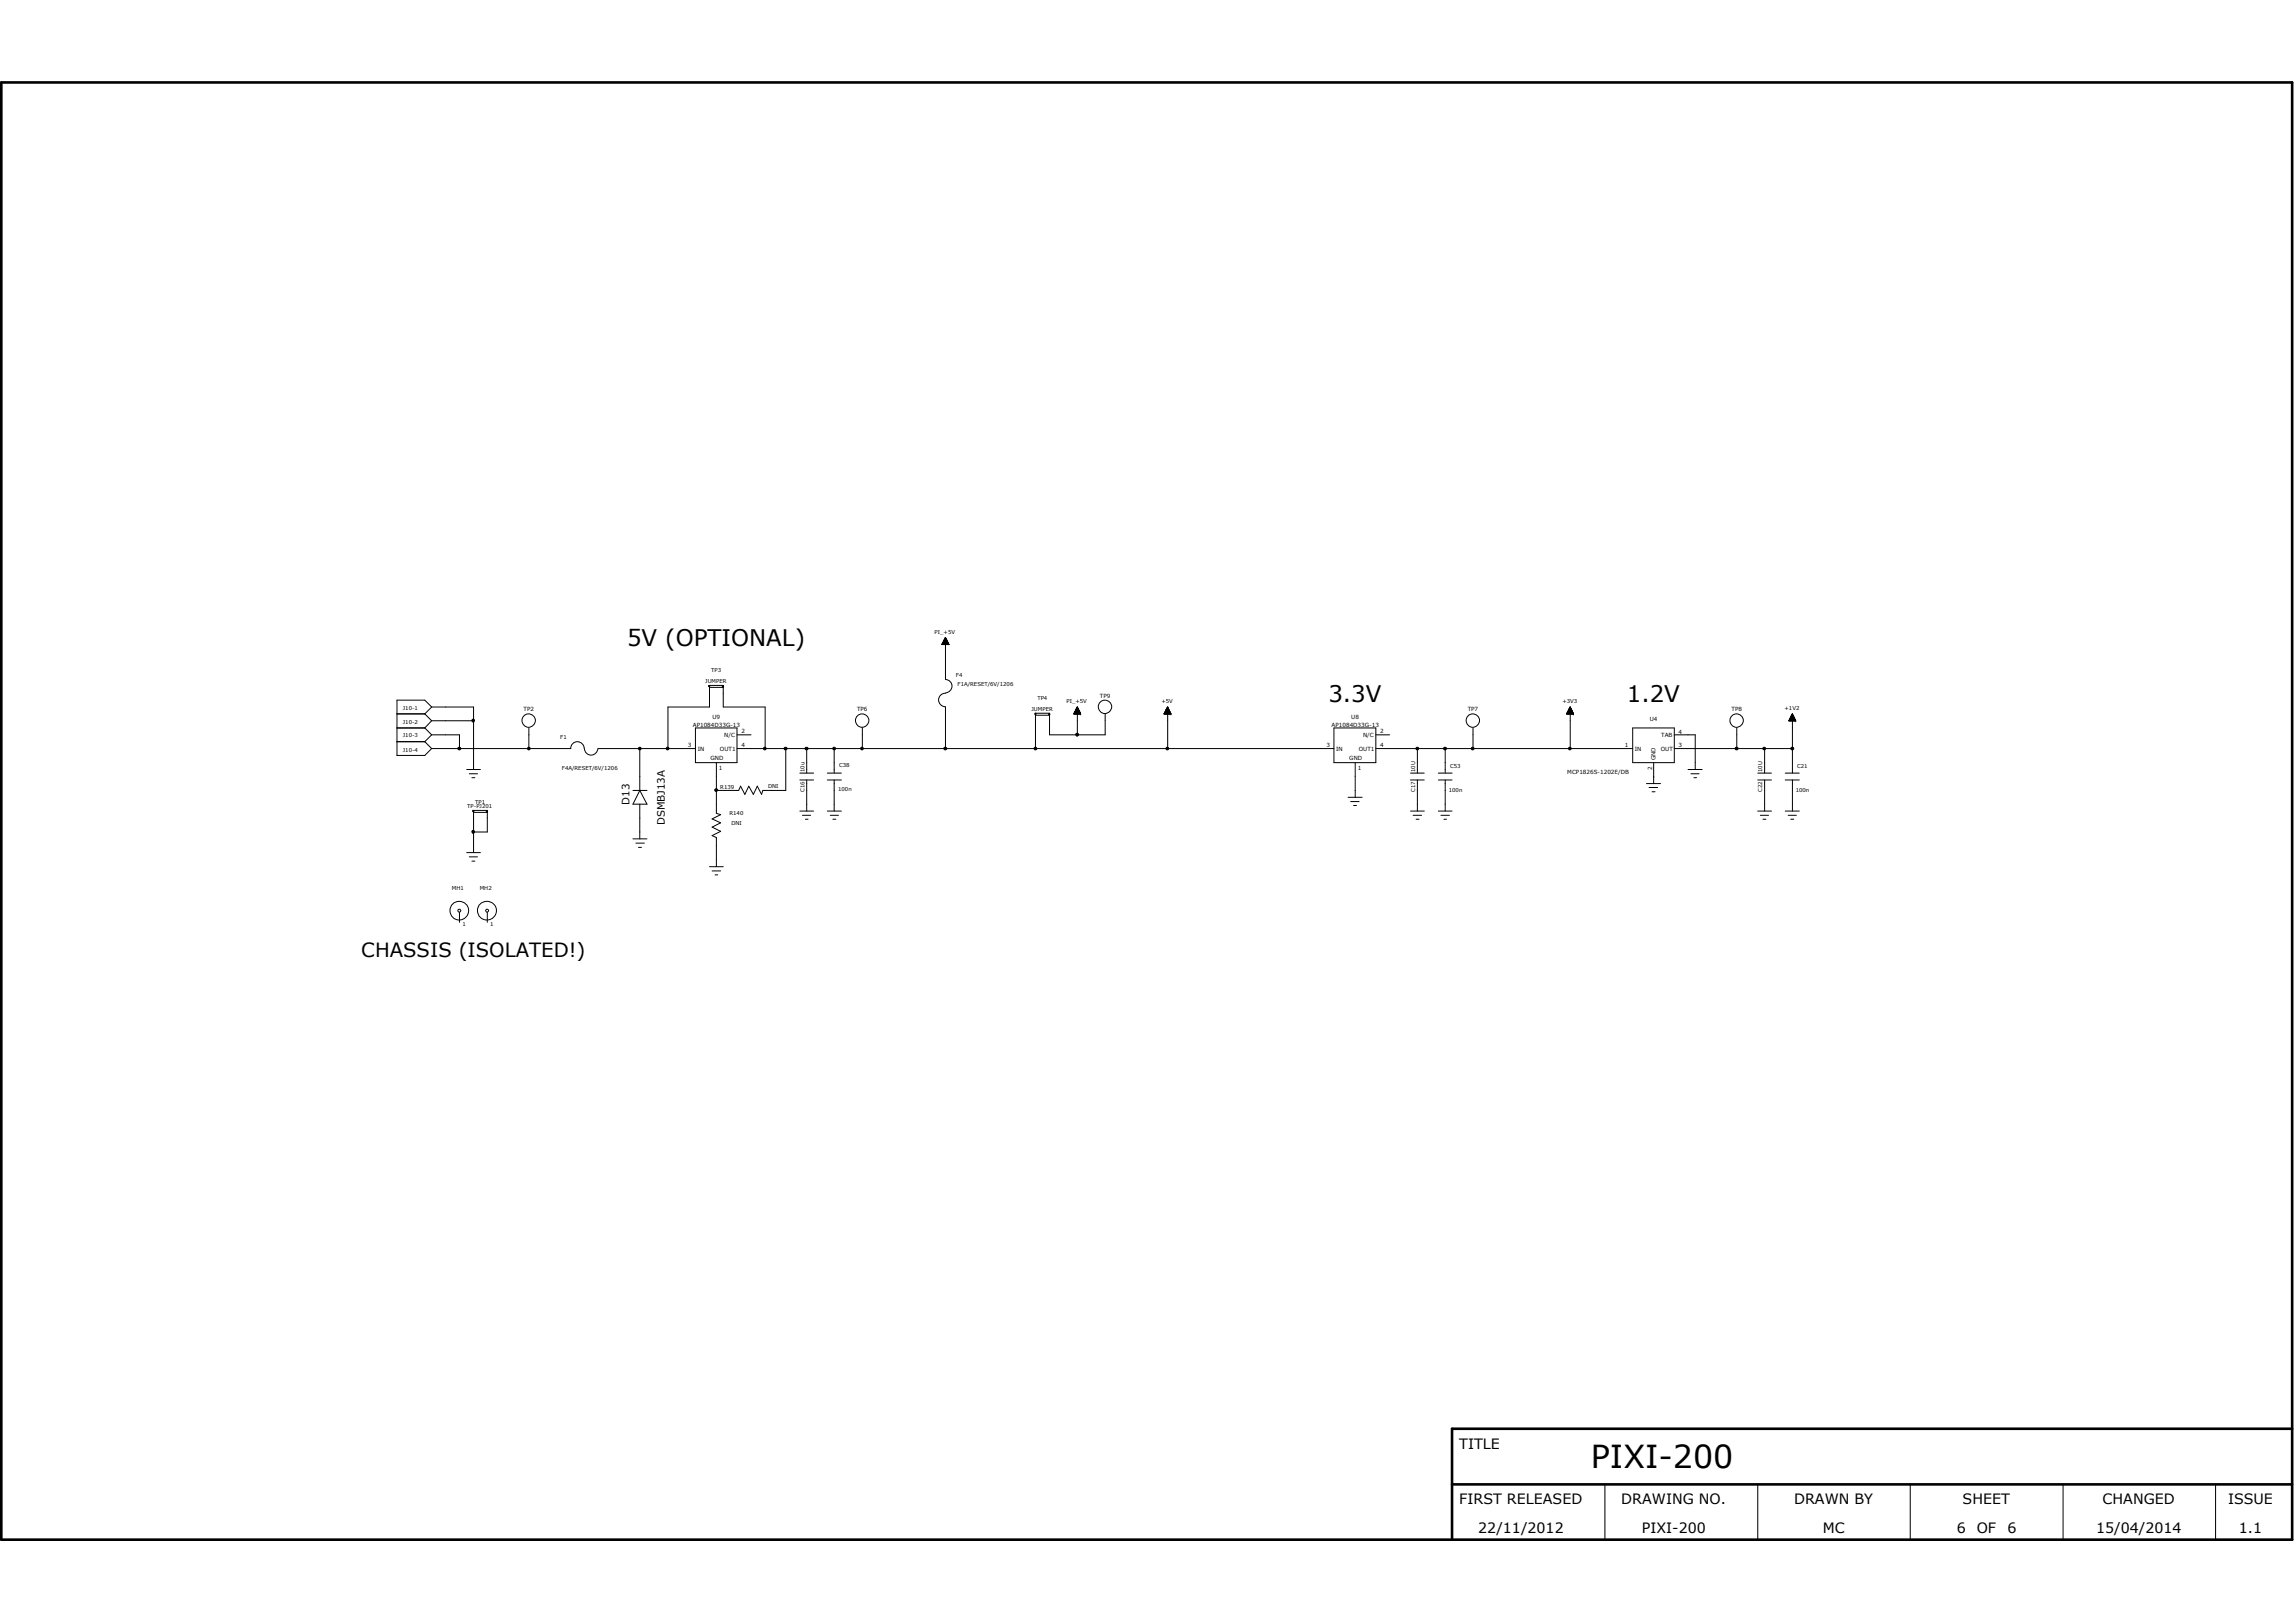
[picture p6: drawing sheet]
<svg xmlns="http://www.w3.org/2000/svg" width="297mm" height="210mm" viewBox="0 0 297 210" stroke-linecap="round" stroke-linejoin="round" font-family="sans-serif">
<defs><g id="words">
<text font-size="4.1" x="205.8" y="190">PIXI-200</text>
<g font-size="3">
<text x="81.1" y="83.7">5V (OPTIONAL)</text>
<text x="171.8" y="90.8">3.3V</text>
<text x="210.4" y="90.8">1.2V</text>
</g>
<text font-size="2.5" x="46.7" y="123.8">CHASSIS (ISOLATED!)</text>
<g font-size="1.8">
<text x="188.8" y="187.5">TITLE</text>
<text x="188.8" y="194.6">FIRST RELEASED</text>
<text x="209.7" y="194.6">DRAWING NO.</text>
<text x="232.1" y="194.6">DRAWN BY</text>
<text x="253.9" y="194.6">SHEET</text>
<text x="272" y="194.6">CHANGED</text>
<text x="288.2" y="194.6">ISSUE</text>
<text x="191.2" y="198.3">22/11/2012</text>
<text x="212.4" y="198.3">PIXI-200</text>
<text x="235.8" y="198.3">MC</text>
<text x="253.1" y="198.3">6</text>
<text x="255.7" y="198.3">OF</text>
<text x="259.7" y="198.3">6</text>
<text x="271.1" y="198.3">15/04/2014</text>
<text x="289.6" y="198.3">1.1</text>
</g>
<g font-size="1.3">
<text x="81.4" y="104.1" transform="rotate(-90 81.4 104.1)">D13</text>
<text x="86" y="106.8" transform="rotate(-90 86 106.8)">DSMBJ13A</text>
</g>
<g font-size=".7">
<text x="120.9" y="82.1">PI_+5V</text>
<text x="91.2" y="88.4">JUMPER</text>
<text x="92" y="87">TP3</text>
<text x="123.7" y="87.5">F4</text>
<text x="123.9" y="88.8">F1A/RESET/6V/1206</text>
<text x="52.1" y="91.9">J10-1</text>
<text x="52.1" y="93.6">J10-2</text>
<text x="52.1" y="95.4">J10-3</text>
<text x="67.7" y="92">TP2</text>
<text x="72.5" y="95.6">F1</text>
<text x="89.6" y="94">AP1084D33G-13</text>
<text x="92.2" y="93.1">U9</text>
<text x="93.7" y="95.3">N/C</text>
<text x="95.9" y="94.9">2</text>
<text x="110.9" y="92">TP6</text>
<text x="133.4" y="92">JUMPER</text>
<text x="134.2" y="90.6">TP4</text>
<text x="138" y="91">PI_+5V</text>
<text x="142.3" y="90.3">TP9</text>
<text x="150.2" y="91">+5V</text>
<text x="172.3" y="94">AP1084D33G-13</text>
<text x="174.8" y="93.1">U8</text>
<text x="176.3" y="95.3">N/C</text>
<text x="178.5" y="94.9">2</text>
<text x="189.9" y="92">TP7</text>
<text x="202.1" y="91">+3V3</text>
<text x="213.4" y="93.3">U4</text>
<text x="214.9" y="95.3">TAB</text>
<text x="217.1" y="94.9">4</text>
<text x="224" y="92">TP8</text>
<text x="230.8" y="91.9">+1V2</text>
<text x="52.1" y="97.2">J10-4</text>
<text x="72.7" y="99.6">F4A/RESET/6V/1206</text>
<text x="89" y="96.7">3</text>
<text x="90.3" y="97.1">IN</text>
<text x="91.9" y="98.4">GND</text>
<text x="93" y="99.6">1</text>
<text x="93.1" y="97.1">OUT1</text>
<text x="95.9" y="96.7">4</text>
<text x="104.1" y="99.9" transform="rotate(-90 104.1 99.9)">10u</text>
<text x="108.5" y="99.3">C38</text>
<text x="171.6" y="96.7">3</text>
<text x="172.8" y="97.1">IN</text>
<text x="174.5" y="98.4">GND</text>
<text x="175.6" y="99.6">1</text>
<text x="175.8" y="97.1">OUT1</text>
<text x="178.5" y="96.7">4</text>
<text x="183" y="99.9" transform="rotate(-90 183 99.9)">10U</text>
<text x="187.6" y="99.4">C53</text>
<text x="202.7" y="100.1">MCP1826S-1202E/DB</text>
<text x="210.2" y="96.7">1</text>
<text x="211.5" y="97.1">IN</text>
<text x="213.7" y="99.7" transform="rotate(-90 213.7 99.7)">2</text>
<text x="214.2" y="98.4" transform="rotate(-90 214.2 98.4)">GND</text>
<text x="214.8" y="97.1">OUT</text>
<text x="217.1" y="96.7">3</text>
<text x="228" y="99.9" transform="rotate(-90 228 99.9)">10U</text>
<text x="232.5" y="99.4">C21</text>
<text x="60.5" y="104.6">TP-PJ201</text>
<text x="61.5" y="104.1">TP1</text>
<text x="93.2" y="102.1">R139</text>
<text x="94.4" y="105.5">R140</text>
<text x="94.6" y="106.8">DNI</text>
<text x="99.4" y="102">DNI</text>
<text x="104.1" y="102.4" transform="rotate(-90 104.1 102.4)">C16</text>
<text x="108.4" y="102.3">100n</text>
<text x="183" y="102.4" transform="rotate(-90 183 102.4)">C17</text>
<text x="187.4" y="102.4">100n</text>
<text x="228" y="102.4" transform="rotate(-90 228 102.4)">C22</text>
<text x="232.3" y="102.4">100n</text>
<text x="58.5" y="115.2">MH1</text>
<text x="59.8" y="119.8">1</text>
<text x="62.1" y="115.2">MH2</text>
<text x="63.4" y="119.8">1</text>
</g>
</g></defs>
<g fill="none" stroke="#000" stroke-width=".13">
<path d="M51.4 94.2h3.5M51.4 92.4h3.5M51.4 96h3.5M54.9 92.4l.9 .9M54.9 94.2l.9 .9M54.9 96l.9 .9M55.8 96.9h18a.87 .87 0 0 1 .9-.9 .87 .87 0 0 1 .9 .9M55.8 95.1h3.6v1.8M55.8 91.5h5.5v8.1M55.8 91.5l-.9 .9M55.8 91.5l-.9-.9h-3.5v7.1h3.5l.9-.8M55.8 93.3h5.5"/>
<path d="M55.8 93.3l-.9 .9M55.8 95.1l-.9 .9M59.3 96.7h.2v.3h-.2zM60.4 99.6h1.7M61.1 93.1h.2v.3h-.1h-.1zM68.3 96.7h.2v.3h-.2zM68.4 94.2v2.7M75.6 96.9a.87 .87 0 0 0 .9 .8 .87 .87 0 0 0 .8-.8M77.4 96.9h12.6M82.6 96.7h.3v.3h-.3zM82.8 96.9v5.4M86.2 96.7h.3v.3h-.3z"/>
<path d="M86.4 96.9v-5.4h5.4v-2.8h1.8v2.8h5.4v5.4M90 94.2h5.3v4.5h-5.3zM91.7 88.7h.1v.1h-.1zM91.8 88.9h1.8M92.7 98.7v6.5l.5 .2-1.1 .6 1.1 .5-1.1 .5 1.1 .6-1.1 .5 .6 .3v3.7M93.4 88.7h.2v.2h-.2zM95.3 96.9h77.3M95.3 95.1h1.9M98.8 96.7h.2v.3h-.2zM101.5 96.7h.3v.3h-.3zM101.6 96.9v5.4h-2.9l-.2 .5-.5-1.1-.5 1.1-.6-1.1-.5 1.1-.6-1.1-.3 .6h-2.8M104.2 96.7h.3v.3h-.3z"/>
<path d="M104.4 96.9v3.1M107.8 96.7h.2v.3h-.2zM107.9 96.9v3.1M111.4 96.7h.2v.3h-.2zM111.5 94.2v2.7M121.9 83.4h.8M121.9 83.4v-.1h.8v.1M122 83.2h.6M122 83.4v-.3h.6v.3M122 83.1h.6v.3M122 83h.6v.4M122 83.1v.3"/>
<path d="M122 83v.4M122.1 83h.4M122.1 82.9h.4v.5M122.1 82.8h.4M122.1 82.8h.4v.6M122.1 82.8v.6M122.1 96.7h.3v.3h-.3zM122.2 82.8h.2M122.2 82.7h.2M122.2 82.6h.2v.8M122.2 82.6v.8M122.3 82.6v.8"/>
<path d="M122.3 89.7a.87 .87 0 0 0-.9 .9 .87 .87 0 0 0 .9 .8M122.3 87.9a.87 .87 0 0 1 .8 .9 .87 .87 0 0 1-.8 .9M122.3 82.5h.1M122.3 82.5v5.4M122.3 91.5v5.4M122.3 82.5l.5 .9h-1zM122.3 82.5v.9M122.5 82.9h-.4v.5M133.8 96.7h.3v.3h-.3zM133.9 92.3h.1v.1h-.1zM133.9 92.5h1.9M135.6 92.3h.2v.2h-.2z"/>
<path d="M138.9 92.3h.9M138.9 92.3v.1M139 92.2h.7M139 92.2h.7v.2M139 92.2v.2M139.1 92.4v-.4h.6v.4M139.1 92.4v-.4h.5v.4M139.1 91.9h.5M139.1 91.9h.5v.5M139.1 91.9h.4v.5M139.1 91.8v.6M139.2 91.8h.3"/>
<path d="M139.2 94.9h.3v.3h-.2h-.1zM139.2 91.7h.3M139.2 91.7h.3v.7M139.2 91.7v.7M139.3 91.7h.1M139.3 91.6h.1v.8M139.3 91.5v.9M139.4 91.5h.1M139.4 91.5l-.5 .9h.9M139.4 91.5v3.6M139.4 91.5l.4 .9M139.4 91.6h-.1v.8"/>
<path d="M139.7 92.1h-.7v.3M139.8 92.4h.1M143 92.4v2.7h-7.2v-2.8h-1.9v4.6M150.6 92.4h.9M150.6 92.3v.1M150.6 92.3h.8v.1M150.6 92.2v.2M150.7 92.2h.7M150.7 92.2h.7v.2M150.7 92.2v.2M150.7 92.2h.6M150.7 92.4v-.3h.6v.3"/>
<path d="M150.8 92.4v-.4h.5v.4M150.8 91.9h.5M150.8 91.9h.5v.5M150.8 91.9h.4v.5M150.8 91.8v.6M150.9 96.7h.2v.3h-.2zM150.9 91.8h.3v.6M150.9 91.7v.7M150.9 91.7h.3M150.9 91.7h.2v.7M151 91.7h.1M151 92.4v-.8h.1v.8"/>
<path d="M151 91.6h.1M151 91.5h.1M151 91.5v5.4M151 91.5l-.4 .9M151 91.5l.5 .9M151 91.5v.9M151.3 92h-.6v.4M151.5 92.4h.1M172.6 94.2h5.4v4.5h-5.4zM175.3 98.7v4.5M178 96.9h33.2M178 95.1h1.7"/>
<path d="M183.2 96.7h.3v.3h-.3zM183.3 96.9v3.1M186.8 96.7h.3v.3h-.3zM186.9 96.9v3.1M190.4 96.7h.2v.3h-.2zM190.5 94.2v2.7M202.6 92.4h.9M202.6 92.3v.1M202.7 92.3h.8M202.7 92.2h.8M202.7 92.2h.8v.2M202.7 92.2v.2"/>
<path d="M202.8 92.2h.7M202.8 92.4v-.4h.6v.4M202.9 92.4v-.4h.5v.4M202.9 91.9h.5M202.9 91.9h.4v.5M202.9 91.8v.6M202.9 96.7h.3v.3h-.3zM202.9 91.8h.4M203 91.7h.2M203 91.7h.2v.7M203 91.7v.7M203.1 91.6h.1v.8"/>
<path d="M203.1 91.5v.9M203.1 91.5h.1M203.1 91.5v5.4M203.1 91.5l-.5 .9M203.1 91.5l.4 .9M203.2 91.6h-.2v.8M203.4 92.1h-.6v.3M203.5 92.3v.1M203.5 92.4h.1M211.2 94.2h5.4v4.5h-5.4zM213.9 98.7v2.7M216.6 96.9h15.3"/>
<path d="M216.6 95.1h2.7v4.5M218.4 99.6h1.8M224.5 96.7h.3v.3h-.3zM224.7 94.2v2.7M228.1 96.7h.2v.3h-.2zM228.3 96.9v3.1M231.4 93.2h.8M231.4 93.3v-.1h.8v.1M231.5 93.1h.7M231.5 93.3v-.2h.7v.2M231.5 93h.7M231.5 93v.3"/>
<path d="M231.6 93h.6M231.6 93h.5v.3M231.6 92.9h.5M231.6 92.8h.5M231.6 93.3v-.5h.5v.5M231.6 92.8h.4v.5M231.6 92.7v.6M231.7 92.7h.3M231.7 92.7h.3v.6M231.7 92.6v.7M231.7 96.7h.3v.3h-.3zM231.7 92.6h.2v.7"/>
<path d="M231.8 92.5h.1M231.9 92.4h.1M231.9 92.4v7.6M231.9 92.4l-.5 .9h.9M231.9 92.4l.4 .9M231.9 92.4l-.1 .9M231.9 92.5h-.1v.8M231.9 92.5v.8M231.9 92.5h-.2v.8M232.1 92.9h-.5v.4M232.2 93v.3M232.3 93.3h.1"/>
<path d="M59.3 117.7h.2v.3h-.1h-.1zM59.4 118.1v1.2M60.4 110.3h1.7M60.7 110.9h1.1M60.7 100.1h1.1M61 111.4h.4M61 100.6h.4M61.1 107.5h.2v.2l-.1 .1-.1-.1zM61.1 104.9h.2v.1h-.2zM61.3 107.7h1.7v-2.8h-1.7v5.4M61.3 105.1h1.7M62.9 117.7h.2v.3h-.1h-.1z"/>
<path d="M62.9 104.9h.2v.1h-.2zM63 118.1v1.2M81.9 102.3h1.8M81.9 108.5h1.8M82.3 109.1h1.1M82.6 109.6h.4M82.8 102.3l.9 1.8h-1.8zM82.8 104.1v4.4M91.8 112.1h1.8M92.1 112.7h1.1M92.5 113.2h.3M92.5 102.1h.3v.3h-.3z"/>
<path d="M103.5 100h1.7M103.5 100.9h1.7M103.5 104.9h1.7M103.8 105.5h1.1M104.2 106h.3M104.4 100.9v4M107 100h1.8M107 100.9h1.8M107 104.9h1.8M107.4 105.5h1.1M107.7 106h.4M107.9 100.9v4"/>
<path d="M174.4 103.2h1.8M174.7 103.7h1.1M175.1 104.2h.4M182.5 100h1.7M182.5 100.9h1.7M182.5 104.9h1.7M182.8 105.5h1.1M183.2 106h.4M183.3 100.9v4M186.1 100h1.7M186.1 100.9h1.7M186.1 104.9h1.7"/>
<path d="M186.4 105.5h1.1M186.8 106h.3M186.9 100.9v4M213 101.4h1.8M213.3 101.9h1.1M213.7 102.4h.4M213.9 100.5h.1M218.7 100.1h1.1M219.1 100.6h.4M227.4 100h1.8M227.4 100.9h1.8M227.4 104.9h1.8"/>
<path d="M227.7 105.5h1.1M228 106h.4M228.3 100.9v4M230.9 100h1.8M230.9 100.9h1.8M230.9 104.9h1.8M231.3 105.5h1.1M231.6 106h.4M231.9 100.9v4M207.6 192.1v7.1M227.4 192.1v7.1M247.1 192.1v7.1"/>
<path d="M266.9 192.1v7.1M286.6 192.1v7.1"/>
<circle cx="68.4" cy="93.2" r=".87"/>
<circle cx="111.5" cy="93.2" r=".87"/>
<circle cx="142.9" cy="91.5" r=".87"/>
<circle cx="190.5" cy="93.2" r=".87"/>
<circle cx="224.6" cy="93.2" r=".87"/>
<circle cx="59.4" cy="117.8" r="1.21"/>
<circle cx="63" cy="117.8" r="1.22"/>
</g>
<path d="M.2 10.7h296.3v188.5h-296.3zM187.8 192.1h108.7M296.5 184.9h-108.7v14.3" fill="none" stroke="#000" stroke-width=".34"/>
<g fill="#000">
<path d="M59.3 96.7h.2v.3h-.2z" fill-rule="evenodd"/>
<path d="M61.1 93.1h.2v.3h-.1h-.1z" fill-rule="evenodd"/>
<path d="M68.3 96.7h.2v.3h-.2z" fill-rule="evenodd"/>
<path d="M82.6 96.7h.3v.3h-.3z" fill-rule="evenodd"/>
<path d="M86.2 96.7h.3v.3h-.3z" fill-rule="evenodd"/>
<path d="M98.8 96.7h.2v.3h-.2z" fill-rule="evenodd"/>
<path d="M101.5 96.7h.3v.3h-.3z" fill-rule="evenodd"/>
<path d="M104.2 96.7h.3v.3h-.3z" fill-rule="evenodd"/>
<path d="M107.8 96.7h.2v.3h-.2z" fill-rule="evenodd"/>
<path d="M111.4 96.7h.2v.3h-.2z" fill-rule="evenodd"/>
<path d="M122.1 96.7h.3v.3h-.3z" fill-rule="evenodd"/>
<path d="M133.8 96.7h.3v.3h-.3z" fill-rule="evenodd"/>
<path d="M139.2 94.9h.3v.3h-.2h-.1z" fill-rule="evenodd"/>
<path d="M150.9 96.7h.2v.3h-.2z" fill-rule="evenodd"/>
<path d="M183.2 96.7h.3v.3h-.3z" fill-rule="evenodd"/>
<path d="M186.8 96.7h.3v.3h-.3z" fill-rule="evenodd"/>
<path d="M190.4 96.7h.2v.3h-.2z" fill-rule="evenodd"/>
<path d="M202.9 96.7h.3v.3h-.3z" fill-rule="evenodd"/>
<path d="M224.5 96.7h.3v.3h-.3z" fill-rule="evenodd"/>
<path d="M228.1 96.7h.2v.3h-.2z" fill-rule="evenodd"/>
<path d="M231.7 96.7h.3v.3h-.3z" fill-rule="evenodd"/>
<path d="M61.1 107.5h.2v.2l-.1 .1-.1-.1z" fill-rule="evenodd"/>
<path d="M92.5 102.1h.3v.3h-.3z" fill-rule="evenodd"/>
</g>
<use href="#words"/>
</svg>
